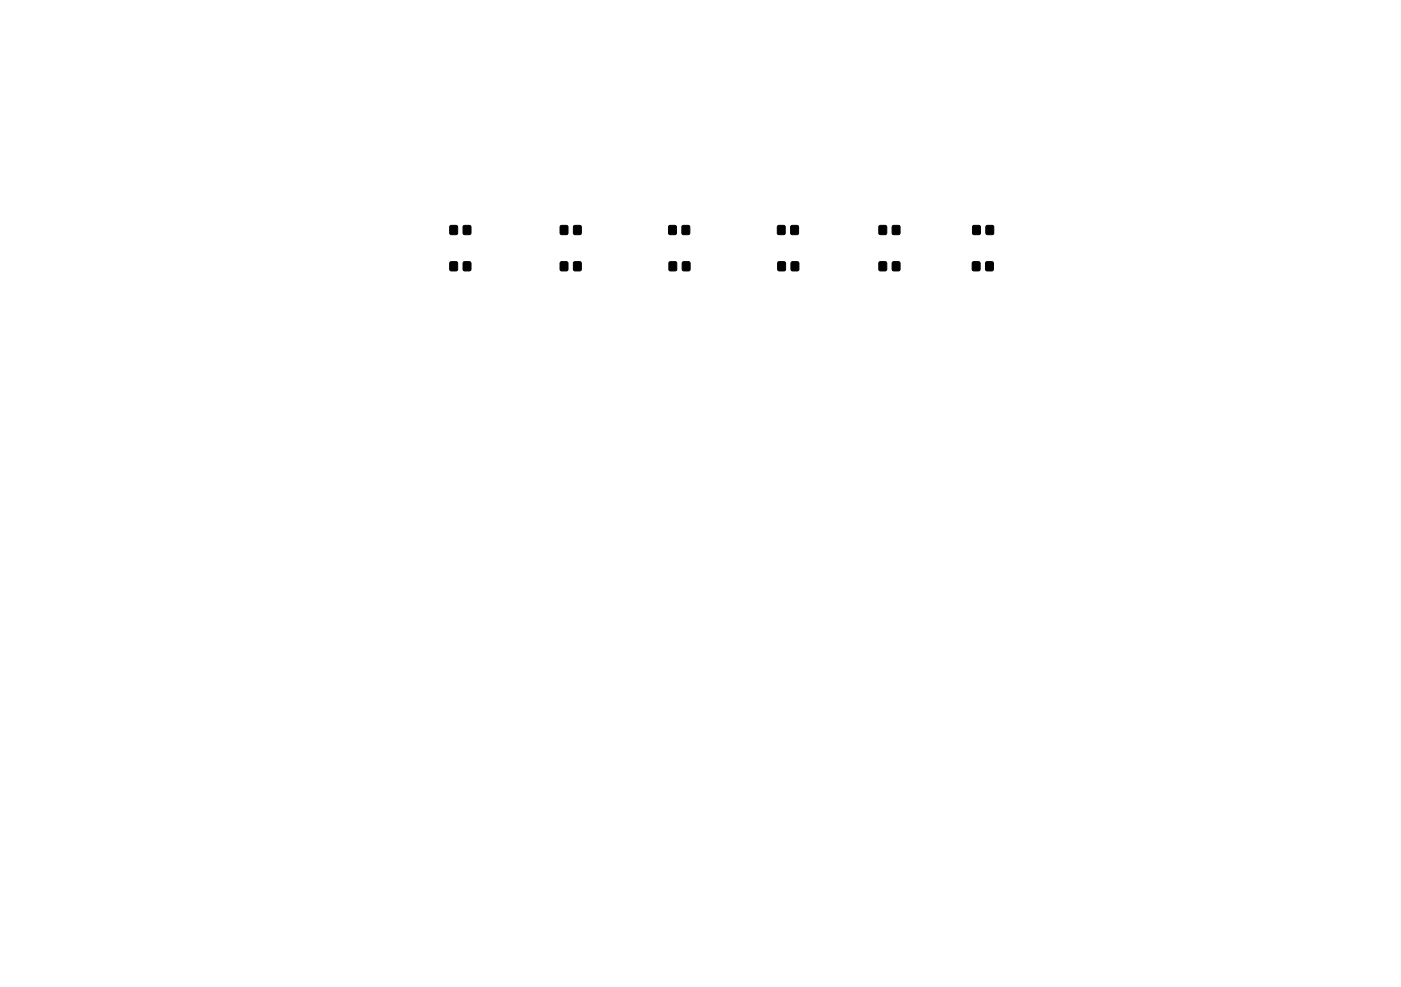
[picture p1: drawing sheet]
<svg xmlns="http://www.w3.org/2000/svg" width="210mm" height="148mm" viewBox="0 0 210 148" stroke-linecap="round" stroke-linejoin="round" font-family="sans-serif">
<g fill="#000" stroke="#000" stroke-width=".15">
<path d="M67.5 39.3h1v1.3h-1zM67.5 33.9h1v1.2h-1zM69.5 39.3h1v1.3h-1zM69.5 33.9h1v1.2h-1zM84 33.9h1.1v1.2h-1.1zM84 39.3h1.1v1.3h-1.1zM86 33.9h1.1v1.2h-1.1zM86 39.3h1.1v1.3h-1.1zM100.3 33.9h1v1.2h-1zM100.3 39.3h1.1v1.3h-1.1zM102.3 33.9h1v1.2h-1zM102.3 39.3h1.1v1.3h-1.1z"/>
<path d="M116.6 33.9h1v1.2h-1zM116.6 39.3h1.1v1.3h-1.1zM118.6 33.9h1v1.2h-1zM118.6 39.3h1.1v1.3h-1.1zM131.8 39.3h1.1v1.3h-1.1zM131.8 33.9h1.1v1.2h-1.1zM133.8 39.3h1.1v1.3h-1.1zM133.8 33.9h1.1v1.2h-1.1zM145.8 39.3h1v1.3h-1zM145.8 33.9h1.1v1.2h-1.1zM147.8 39.3h1v1.3h-1zM147.8 33.9h1.1v1.2h-1.1z"/>
</g>
</svg>
